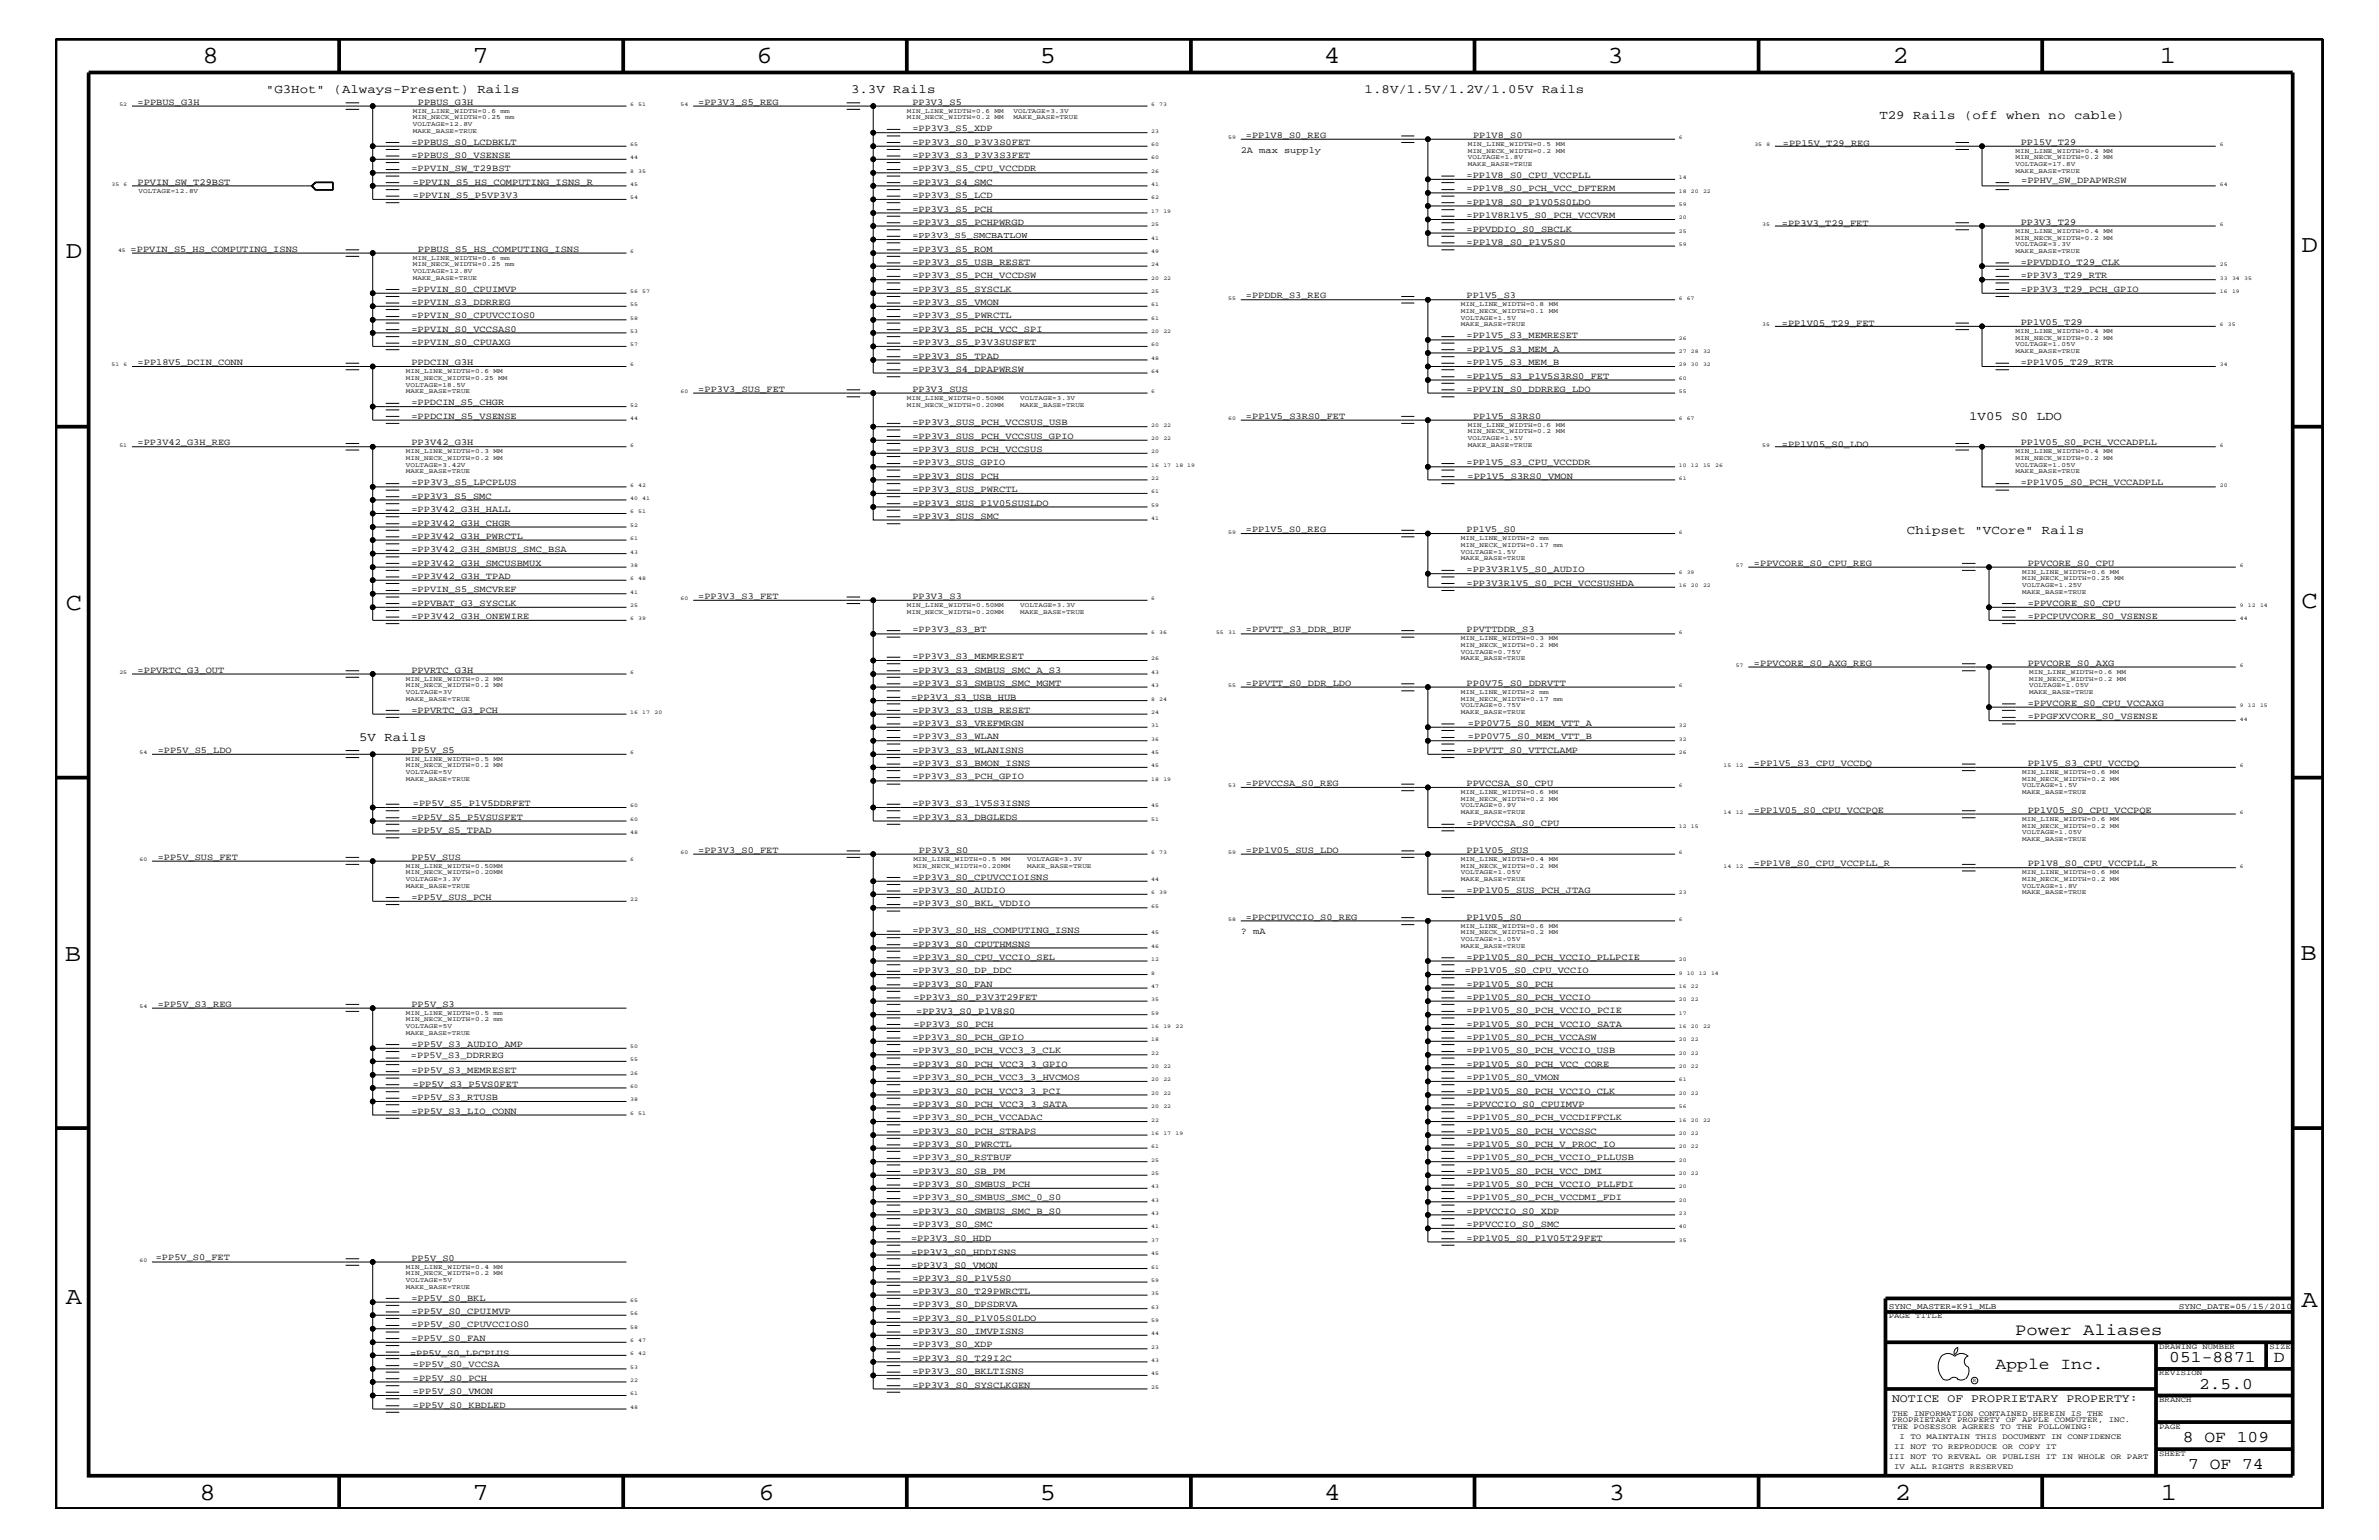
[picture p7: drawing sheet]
<svg xmlns="http://www.w3.org/2000/svg" width="432mm" height="279mm" viewBox="0 0 432 279" stroke-linecap="round" stroke-linejoin="round" font-family="sans-serif">
<defs><g id="words">
<g font-size="4.5">
<text x="36.7" y="11.5">8</text>
<text x="85.8" y="11.5">7</text>
<text x="137.3" y="11.5">6</text>
<text x="188.7" y="11.5">5</text>
<text x="240.3" y="11.5">4</text>
<text x="291.8" y="11.5">3</text>
<text x="343.5" y="11.5">2</text>
<text x="392" y="11.5">1</text>
<text x="11.9" y="46.8">D</text>
<text x="417.7" y="45.7">D</text>
<text x="11.9" y="110.6">C</text>
<text x="417.7" y="110.3">C</text>
<text x="11.8" y="174.3">B</text>
<text x="417.6" y="174.2">B</text>
<text x="11.9" y="236.7">A</text>
<text x="417.7" y="237.1">A</text>
<text x="36.2" y="272.1">8</text>
<text x="85.8" y="272.1">7</text>
<text x="137.7" y="272.1">6</text>
<text x="188.7" y="272.1">5</text>
<text x="240.4" y="272.1">4</text>
<text x="292" y="272.1">3</text>
<text x="343.9" y="272.1">2</text>
<text x="392.2" y="272.1">1</text>
</g>
<g font-size="3">
<text x="365.8" y="242.3">Power Aliases</text>
<text x="362.2" y="248.4">Apple Inc.</text>
<text x="393.7" y="247.1">051-8871</text>
<text x="399.2" y="252">2.5.0</text>
<text x="412.7" y="247.1">D</text>
<text x="396.2" y="261.6">8 OF 109</text>
<text x="397.2" y="266.6">7 OF 74</text>
</g>
<g font-size="2.3">
<text x="48.3" y="16.8">&quot;G3Hot&quot; (Always-Present) Rails</text>
<text x="154.5" y="16.8">3.3V Rails</text>
<text x="247.7" y="16.8">1.8V/1.5V/1.2V/1.05V Rails</text>
<text x="341.1" y="21.6">T29 Rails (off when no cable)</text>
<text x="357.4" y="76.2">1V05 S0 LDO</text>
<text x="346.1" y="96.8">Chipset &quot;VCore&quot; Rails</text>
<text x="65.2" y="134.4">5V Rails</text>
</g>
<text font-size="2.1" x="343.4" y="254.4">NOTICE OF PROPRIETARY PROPERTY:</text>
<g font-size="1.7">
<text x="25" y="19">=PPBUS_G3H</text>
<text x="75.9" y="19">PPBUS_G3H</text>
<text x="126.7" y="19">=PP3V3_S5_REG</text>
<text x="165.6" y="23.8">=PP3V3_S5_XDP</text>
<text x="165.6" y="19">PP3V3_S5</text>
<text x="74.7" y="28.6">=PPBUS_S0_VSENSE</text>
<text x="74.7" y="26.3">=PPBUS_S0_LCDBKLT</text>
<text x="165.6" y="28.6">=PP3V3_S3_P3V3S3FET</text>
<text x="165.6" y="26.3">=PP3V3_S0_P3V3S0FET</text>
<text x="225.2" y="27.7">2A max supply</text>
<text x="226.1" y="25">=PP1V8_S0_REG</text>
<text x="267.4" y="25">PP1V8_S0</text>
<text x="323.6" y="26.5">=PP15V_T29_REG</text>
<text x="366.8" y="26.3">PP15V_T29</text>
<text x="25" y="33.6">PPVIN_SW_T29BST</text>
<text x="74.7" y="31.1">=PPVIN_SW_T29BST</text>
<text x="74.9" y="35.9">=PPVIN_S5_P5VP3V3</text>
<text x="74.9" y="33.6">=PPVIN_S5_HS_COMPUTING_ISNS_R</text>
<text x="165.6" y="33.6">=PP3V3_S4_SMC</text>
<text x="165.6" y="35.9">=PP3V3_S5_LCD</text>
<text x="165.6" y="31.1">=PP3V3_S5_CPU_VCCDDR</text>
<text x="266.2" y="32.3">=PP1V8_S0_CPU_VCCPLL</text>
<text x="266.2" y="34.7">=PP1V8_S0_PCH_VCC_DFTERM</text>
<text x="366.9" y="33.1">=PPHV_SW_DPAPWRSW</text>
<text x="165.6" y="38.4">=PP3V3_S5_PCH</text>
<text x="165.6" y="40.8">=PP3V3_S5_PCHPWRGD</text>
<text x="266.2" y="39.6">=PP1V8R1V5_S0_PCH_VCCVRM</text>
<text x="266.2" y="37.2">=PP1V8_S0_P1V05S0LDO</text>
<text x="323.4" y="41">=PP3V3_T29_FET</text>
<text x="366.8" y="40.8">PP3V3_T29</text>
<text x="23.7" y="45.7">=PPVIN_S5_HS_COMPUTING_ISNS</text>
<text x="75.9" y="45.7">PPBUS_S5_HS_COMPUTING_ISNS</text>
<text x="165.6" y="45.7">=PP3V3_S5_ROM</text>
<text x="266.2" y="44.4">=PP1V8_S0_P1V5S0</text>
<text x="266.2" y="42">=PPVDDIO_S0_SBCLK</text>
<text x="74.7" y="52.9">=PPVIN_S0_CPUIMVP</text>
<text x="165.6" y="48">=PP3V3_S5_USB_RESET</text>
<text x="165.6" y="50.5">=PP3V3_S5_PCH_VCCDSW</text>
<text x="165.6" y="52.9">=PP3V3_S5_SYSCLK</text>
<text x="366.8" y="52.9">=PP3V3_T29_PCH_GPIO</text>
<text x="366.8" y="50.5">=PP3V3_T29_RTR</text>
<text x="366.8" y="48">=PPVDDIO_T29_CLK</text>
<text x="74.7" y="57.8">=PPVIN_S0_CPUVCCIOS0</text>
<text x="74.7" y="55.3">=PPVIN_S3_DDRREG</text>
<text x="165.6" y="55.3">=PP3V3_S5_VMON</text>
<text x="165.6" y="57.8">=PP3V3_S5_PWRCTL</text>
<text x="226.1" y="54.1">=PPDDR_S3_REG</text>
<text x="266.2" y="54.1">PP1V5_S3</text>
<text x="323.4" y="59.2">=PP1V05_T29_FET</text>
<text x="366.8" y="59">PP1V05_T29</text>
<text x="74.7" y="62.6">=PPVIN_S0_CPUAXG</text>
<text x="74.7" y="60.2">=PPVIN_S0_VCCSAS0</text>
<text x="165.6" y="62.6">=PP3V3_S5_P3V3SUSFET</text>
<text x="165.6" y="65.1">=PP3V3_S5_TPAD</text>
<text x="165.6" y="60.2">=PP3V3_S5_PCH_VCC_SPI</text>
<text x="266.2" y="63.9">=PP1V5_S3_MEM_A</text>
<text x="266.2" y="61.4">=PP1V5_S3_MEMRESET</text>
<text x="25" y="66.2">=PP18V5_DCIN_CONN</text>
<text x="74.7" y="66.2">PPDCIN_G3H</text>
<text x="126.7" y="71.1">=PP3V3_SUS_FET</text>
<text x="165.6" y="67.5">=PP3V3_S4_DPAPWRSW</text>
<text x="165.6" y="71.1">PP3V3_SUS</text>
<text x="266.2" y="71.1">=PPVIN_S0_DDRREG_LDO</text>
<text x="266.2" y="68.7">=PP1V5_S3_P1V5S3RS0_FET</text>
<text x="266.2" y="66.2">=PP1V5_S3_MEM_B</text>
<text x="366.8" y="66.2">=PP1V05_T29_RTR</text>
<text x="74.7" y="73.5">=PPDCIN_S5_CHGR</text>
<text x="74.7" y="76">=PPDCIN_S5_VSENSE</text>
<text x="165.6" y="77.2">=PP3V3_SUS_PCH_VCCSUS_USB</text>
<text x="226.1" y="76">=PP1V5_S3RS0_FET</text>
<text x="267.4" y="76">PP1V5_S3RS0</text>
<text x="25" y="80.8">=PP3V42_G3H_REG</text>
<text x="74.7" y="80.8">PP3V42_G3H</text>
<text x="165.6" y="79.6">=PP3V3_SUS_PCH_VCCSUS_GPIO</text>
<text x="165.6" y="82">=PP3V3_SUS_PCH_VCCSUS</text>
<text x="323.4" y="81.1">=PP1V05_S0_LDO</text>
<text x="366.8" y="80.8">PP1V05_S0_PCH_VCCADPLL</text>
<text x="74.7" y="88.1">=PP3V3_S5_LPCPLUS</text>
<text x="165.6" y="89.3">=PP3V3_SUS_PWRCTL</text>
<text x="165.6" y="84.4">=PP3V3_SUS_GPIO</text>
<text x="165.6" y="86.9">=PP3V3_SUS_PCH</text>
<text x="266.2" y="84.4">=PP1V5_S3_CPU_VCCDDR</text>
<text x="266.4" y="86.9">=PP1V5_S3RS0_VMON</text>
<text x="366.8" y="88.1">=PP1V05_S0_PCH_VCCADPLL</text>
<text x="74.7" y="90.5">=PP3V3_S5_SMC</text>
<text x="74.7" y="95.4">=PP3V42_G3H_CHGR</text>
<text x="74.7" y="92.9">=PP3V42_G3H_HALL</text>
<text x="165.6" y="91.7">=PP3V3_SUS_P1V05SUSLDO</text>
<text x="165.6" y="94.2">=PP3V3_SUS_SMC</text>
<text x="74.7" y="100.2">=PP3V42_G3H_SMBUS_SMC_BSA</text>
<text x="74.7" y="97.7">=PP3V42_G3H_PWRCTL</text>
<text x="226.1" y="96.5">=PP1V5_S0_REG</text>
<text x="266.2" y="96.5">PP1V5_S0</text>
<text x="74.7" y="107.5">=PPVIN_S5_SMCVREF</text>
<text x="74.7" y="105">=PP3V42_G3H_TPAD</text>
<text x="74.7" y="102.6">=PP3V42_G3H_SMCUSBMUX</text>
<text x="266.2" y="106.3">=PP3V3R1V5_S0_PCH_VCCSUSHDA</text>
<text x="266.2" y="103.8">=PP3V3R1V5_S0_AUDIO</text>
<text x="318.3" y="102.6">=PPVCORE_S0_CPU_REG</text>
<text x="368" y="102.6">PPVCORE_S0_CPU</text>
<text x="74.7" y="112.3">=PP3V42_G3H_ONEWIRE</text>
<text x="74.7" y="109.9">=PPVBAT_G3_SYSCLK</text>
<text x="126.7" y="108.7">=PP3V3_S3_FET</text>
<text x="165.6" y="108.7">PP3V3_S3</text>
<text x="368" y="109.9">=PPVCORE_S0_CPU</text>
<text x="368" y="112.3">=PPCPUVCORE_S0_VSENSE</text>
<text x="165.6" y="114.8">=PP3V3_S3_BT</text>
<text x="165.6" y="119.6">=PP3V3_S3_MEMRESET</text>
<text x="226.1" y="114.8">=PPVTT_S3_DDR_BUF</text>
<text x="266.2" y="114.8">PPVTTDDR_S3</text>
<text x="25" y="122">=PPVRTC_G3_OUT</text>
<text x="74.7" y="122">PPVRTC_G3H</text>
<text x="165.6" y="124.4">=PP3V3_S3_SMBUS_SMC_MGMT</text>
<text x="165.6" y="122">=PP3V3_S3_SMBUS_SMC_A_S3</text>
<text x="226.1" y="124.4">=PPVTT_S0_DDR_LDO</text>
<text x="266.2" y="124.4">PP0V75_S0_DDRVTT</text>
<text x="318.3" y="120.8">=PPVCORE_S0_AXG_REG</text>
<text x="368" y="120.8">PPVCORE_S0_AXG</text>
<text x="74.7" y="129.3">=PPVRTC_G3_PCH</text>
<text x="165.4" y="127">=PP3V3_S3_USB_HUB</text>
<text x="165.6" y="131.7">=PP3V3_S3_VREFMRGN</text>
<text x="165.6" y="129.3">=PP3V3_S3_USB_RESET</text>
<text x="266.4" y="131.7">=PP0V75_S0_MEM_VTT_A</text>
<text x="368" y="130.5">=PPGFXVCORE_S0_VSENSE</text>
<text x="368" y="128">=PPVCORE_S0_CPU_VCCAXG</text>
<text x="28.6" y="136.6">=PP5V_S5_LDO</text>
<text x="74.7" y="136.6">PP5V_S5</text>
<text x="165.6" y="136.6">=PP3V3_S3_WLANISNS</text>
<text x="165.6" y="134.1">=PP3V3_S3_WLAN</text>
<text x="266.2" y="136.6">=PPVTT_S0_VTTCLAMP</text>
<text x="266.4" y="134.1">=PP0V75_S0_MEM_VTT_B</text>
<text x="165.6" y="141.4">=PP3V3_S3_PCH_GPIO</text>
<text x="165.6" y="139">=PP3V3_S3_BMON_ISNS</text>
<text x="226.1" y="142.6">=PPVCCSA_S0_REG</text>
<text x="266.2" y="142.6">PPVCCSA_S0_CPU</text>
<text x="318.3" y="139">=PP1V5_S3_CPU_VCCDQ</text>
<text x="368" y="139">PP1V5_S3_CPU_VCCDQ</text>
<text x="74.7" y="148.7">=PP5V_S5_P5VSUSFET</text>
<text x="74.9" y="146.2">=PP5V_S5_P1V5DDRFET</text>
<text x="165.6" y="146.2">=PP3V3_S3_1V5S3ISNS</text>
<text x="165.6" y="148.7">=PP3V3_S3_DBGLEDS</text>
<text x="266.2" y="149.9">=PPVCCSA_S0_CPU</text>
<text x="318.3" y="147.5">=PP1V05_S0_CPU_VCCPQE</text>
<text x="368" y="147.5">PP1V05_S0_CPU_VCCPQE</text>
<text x="28.6" y="156">=PP5V_SUS_FET</text>
<text x="74.7" y="151.1">=PP5V_S5_TPAD</text>
<text x="74.7" y="156">PP5V_SUS</text>
<text x="126.7" y="154.7">=PP3V3_S0_FET</text>
<text x="166.8" y="154.7">PP3V3_S0</text>
<text x="226.1" y="154.7">=PP1V05_SUS_LDO</text>
<text x="266.2" y="154.7">PP1V05_SUS</text>
<text x="165.6" y="159.6">=PP3V3_S0_CPUVCCIOISNS</text>
<text x="165.6" y="162">=PP3V3_S0_AUDIO</text>
<text x="266.2" y="162">=PP1V05_SUS_PCH_JTAG</text>
<text x="318.3" y="157.2">=PP1V8_S0_CPU_VCCPLL_R</text>
<text x="368" y="157.2">PP1V8_S0_CPU_VCCPLL_R</text>
<text x="74.7" y="163.3">=PP5V_SUS_PCH</text>
<text x="165.6" y="164.5">=PP3V3_S0_BKL_VDDIO</text>
<text x="226.1" y="166.9">=PPCPUVCCIO_S0_REG</text>
<text x="266.2" y="166.9">PP1V05_S0</text>
<text x="165.6" y="171.7">=PP3V3_S0_CPUTHMSNS</text>
<text x="165.6" y="169.3">=PP3V3_S0_HS_COMPUTING_ISNS</text>
<text x="225.2" y="169.5">? mA</text>
<text x="165.6" y="176.6">=PP3V3_S0_DP_DDC</text>
<text x="165.6" y="179">=PP3V3_S0_FAN</text>
<text x="165.6" y="174.2">=PP3V3_S0_CPU_VCCIO_SEL</text>
<text x="265.9" y="176.6">=PP1V05_S0_CPU_VCCIO</text>
<text x="266.2" y="174.2">=PP1V05_S0_PCH_VCCIO_PLLPCIE</text>
<text x="266.2" y="179">=PP1V05_S0_PCH</text>
<text x="28.6" y="182.7">=PP5V_S3_REG</text>
<text x="74.7" y="182.7">PP5V_S3</text>
<text x="165.8" y="181.4">=PP3V3_S0_P3V3T29FET</text>
<text x="166.3" y="183.9">=PP3V3_S0_P1V8S0</text>
<text x="266.2" y="183.8">=PP1V05_S0_PCH_VCCIO_PCIE</text>
<text x="266.2" y="181.4">=PP1V05_S0_PCH_VCCIO</text>
<text x="74.6" y="192">=PP5V_S3_DDRREG</text>
<text x="74.7" y="189.9">=PP5V_S3_AUDIO_AMP</text>
<text x="165.6" y="188.7">=PP3V3_S0_PCH_GPIO</text>
<text x="165.6" y="191.1">=PP3V3_S0_PCH_VCC3_3_CLK</text>
<text x="165.8" y="186.3">=PP3V3_S0_PCH</text>
<text x="266.2" y="191.1">=PP1V05_S0_PCH_VCCIO_USB</text>
<text x="266.2" y="186.3">=PP1V05_S0_PCH_VCCIO_SATA</text>
<text x="266.2" y="188.7">=PP1V05_S0_PCH_VCCASW</text>
<text x="74.7" y="194.8">=PP5V_S3_MEMRESET</text>
<text x="74.9" y="197.2">=PP5V_S3_P5VS0FET</text>
<text x="165.6" y="195.9">=PP3V3_S0_PCH_VCC3_3_HVCMOS</text>
<text x="165.6" y="193.6">=PP3V3_S0_PCH_VCC3_3_GPIO</text>
<text x="266.2" y="193.6">=PP1V05_S0_PCH_VCC_CORE</text>
<text x="266.2" y="195.9">=PP1V05_S0_VMON</text>
<text x="74.7" y="199.6">=PP5V_S3_RTUSB</text>
<text x="74.7" y="202">=PP5V_S3_LIO_CONN</text>
<text x="165.6" y="200.9">=PP3V3_S0_PCH_VCC3_3_SATA</text>
<text x="165.6" y="198.4">=PP3V3_S0_PCH_VCC3_3_PCI</text>
<text x="165.6" y="203.2">=PP3V3_S0_PCH_VCCADAC</text>
<text x="266.2" y="203.2">=PP1V05_S0_PCH_VCCDIFFCLK</text>
<text x="266.2" y="200.9">=PPVCCIO_S0_CPUIMVP</text>
<text x="266.2" y="198.4">=PP1V05_S0_PCH_VCCIO_CLK</text>
<text x="165.6" y="205.7">=PP3V3_S0_PCH_STRAPS</text>
<text x="165.6" y="208.1">=PP3V3_S0_PWRCTL</text>
<text x="266.2" y="205.7">=PP1V05_S0_PCH_VCCSSC</text>
<text x="266.2" y="208.1">=PP1V05_S0_PCH_V_PROC_IO</text>
<text x="165.6" y="215.3">=PP3V3_S0_SMBUS_PCH</text>
<text x="165.6" y="213">=PP3V3_S0_SB_PM</text>
<text x="165.6" y="210.5">=PP3V3_S0_RSTBUF</text>
<text x="266.2" y="213">=PP1V05_S0_PCH_VCC_DMI</text>
<text x="266.2" y="215.3">=PP1V05_S0_PCH_VCCIO_PLLFDI</text>
<text x="266.2" y="210.5">=PP1V05_S0_PCH_VCCIO_PLLUSB</text>
<text x="165.6" y="220.2">=PP3V3_S0_SMBUS_SMC_B_S0</text>
<text x="165.6" y="217.8">=PP3V3_S0_SMBUS_SMC_0_S0</text>
<text x="266.2" y="220.2">=PPVCCIO_S0_XDP</text>
<text x="266.2" y="217.8">=PP1V05_S0_PCH_VCCDMI_FDI</text>
<text x="165.4" y="227.7">=PP3V3_S0_HDDISNS</text>
<text x="165.4" y="225.2">=PP3V3_S0_HDD</text>
<text x="165.6" y="222.6">=PP3V3_S0_SMC</text>
<text x="266.2" y="225.1">=PP1V05_S0_P1V05T29FET</text>
<text x="266.2" y="222.6">=PPVCCIO_S0_SMC</text>
<text x="28.3" y="228.5">=PP5V_S0_FET</text>
<text x="74.7" y="228.7">PP5V_S0</text>
<text x="165.4" y="230.1">=PP3V3_S0_VMON</text>
<text x="165.6" y="232.4">=PP3V3_S0_P1V5S0</text>
<text x="74.7" y="236">=PP5V_S0_BKL</text>
<text x="74.7" y="238.4">=PP5V_S0_CPUIMVP</text>
<text x="165.6" y="239.6">=PP3V3_S0_P1V05S0LDO</text>
<text x="165.6" y="234.7">=PP3V3_S0_T29PWRCTL</text>
<text x="165.6" y="237.2">=PP3V3_S0_DPSDRVA</text>
<text x="74.4" y="246">=PP5V_S0_LPCPLUS</text>
<text x="74.7" y="243.3">=PP5V_S0_FAN</text>
<text x="74.7" y="240.8">=PP5V_S0_CPUVCCIOS0</text>
<text x="165.6" y="244.5">=PP3V3_S0_XDP</text>
<text x="165.6" y="242">=PP3V3_S0_IMVPISNS</text>
<text x="74.9" y="248.1">=PP5V_S0_VCCSA</text>
<text x="74.9" y="250.6">=PP5V_S0_PCH</text>
<text x="165.6" y="249.3">=PP3V3_S0_BKLTISNS</text>
<text x="165.6" y="251.7">=PP3V3_S0_SYSCLKGEN</text>
<text x="165.6" y="246.9">=PP3V3_S0_T29I2C</text>
<text x="74.9" y="252.9">=PP5V_S0_VMON</text>
<text x="74.9" y="255.4">=PP5V_S0_KBDLED</text>
</g>
<text font-size="1.6" x="165.6" y="43.2">=PP3V3_S5_SMCBATLOW</text>
<g font-size="1.5">
<text x="342.8" y="237.4">SYNC_MASTER=K91_MLB</text>
<text x="395.5" y="237.4">SYNC_DATE=05/15/2010</text>
</g>
<g font-size="1.4">
<text x="342.8" y="239.2">PAGE TITLE</text>
<text x="391.9" y="244.7">DRAWING NUMBER</text>
<text x="411.9" y="244.7">SIZE</text>
<text x="391.9" y="249.5">REVISION</text>
<text x="343.4" y="256.8">THE INFORMATION CONTAINED HEREIN IS THE</text>
<text x="391.9" y="254.4">BRANCH</text>
<text x="343.4" y="259.3">THE POSESSOR AGREES TO THE FOLLOWING:</text>
<text x="343.4" y="258">PROPRIETARY PROPERTY OF APPLE COMPUTER, INC.</text>
<text x="343.8" y="262.9">II NOT TO REPRODUCE OR COPY IT</text>
<text x="344.8" y="261.1">I TO MAINTAIN THIS DOCUMENT IN CONFIDENCE</text>
<text x="391.9" y="259.3">PAGE</text>
<text x="342.8" y="264.7">III NOT TO REVEAL OR PUBLISH IT IN WHOLE OR PART</text>
<text x="343.8" y="266.6">IV ALL RIGHTS RESERVED</text>
<text x="391.9" y="264.1">SHEET</text>
</g>
<g font-size="1.2">
<text x="74.9" y="22.9">VOLTAGE=12.8V</text>
<text x="74.9" y="21.6">MIN_NECK_WIDTH=0.25</text>
<text x="74.9" y="20.4">MIN_LINE_WIDTH=0.6</text>
<text x="90.9" y="20.4">mm</text>
<text x="91.7" y="21.6">mm</text>
<text x="164.6" y="21.6">MIN_NECK_WIDTH=0.2</text>
<text x="164.6" y="20.4">MIN_LINE_WIDTH=0.6</text>
<text x="180.5" y="21.6">MM</text>
<text x="180.5" y="20.4">MM</text>
<text x="184" y="20.4">VOLTAGE=3.3V</text>
<text x="184" y="21.6">MAKE_BASE=TRUE</text>
<text x="74.9" y="24.1">MAKE_BASE=TRUE</text>
<text x="266.4" y="27.7">MIN_NECK_WIDTH=0.2</text>
<text x="266.4" y="28.9">VOLTAGE=1.8V</text>
<text x="266.4" y="26.5">MIN_LINE_WIDTH=0.5</text>
<text x="282.4" y="27.7">MM</text>
<text x="282.4" y="26.5">MM</text>
<text x="365.8" y="28.9">MIN_NECK_WIDTH=0.2</text>
<text x="365.8" y="27.7">MIN_LINE_WIDTH=0.4</text>
<text x="381.8" y="28.9">MM</text>
<text x="381.8" y="27.7">MM</text>
<text x="25.1" y="35">VOLTAGE=12.8V</text>
<text x="266.4" y="30.2">MAKE_BASE=TRUE</text>
<text x="365.8" y="30.2">VOLTAGE=17.8V</text>
<text x="365.8" y="31.4">MAKE_BASE=TRUE</text>
<text x="74.9" y="47.1">MIN_LINE_WIDTH=0.6</text>
<text x="90.9" y="47.1">mm</text>
<text x="365.8" y="44.6">VOLTAGE=3.3V</text>
<text x="365.8" y="43.5">MIN_NECK_WIDTH=0.2</text>
<text x="365.8" y="45.9">MAKE_BASE=TRUE</text>
<text x="365.8" y="42.3">MIN_LINE_WIDTH=0.4</text>
<text x="381.8" y="43.5">MM</text>
<text x="381.8" y="42.3">MM</text>
<text x="74.9" y="50.7">MAKE_BASE=TRUE</text>
<text x="74.9" y="48.3">MIN_NECK_WIDTH=0.25</text>
<text x="74.9" y="49.6">VOLTAGE=12.8V</text>
<text x="91.7" y="48.3">mm</text>
<text x="265.2" y="59.2">MAKE_BASE=TRUE</text>
<text x="265.2" y="58">VOLTAGE=1.5V</text>
<text x="265.2" y="55.6">MIN_LINE_WIDTH=0.8</text>
<text x="265.2" y="56.8">MIN_NECK_WIDTH=0.1</text>
<text x="281.1" y="55.6">MM</text>
<text x="281.1" y="56.8">MM</text>
<text x="365.8" y="61.7">MIN_NECK_WIDTH=0.2</text>
<text x="365.8" y="62.9">VOLTAGE=1.05V</text>
<text x="365.8" y="60.4">MIN_LINE_WIDTH=0.4</text>
<text x="365.8" y="64">MAKE_BASE=TRUE</text>
<text x="381.8" y="61.7">MM</text>
<text x="381.8" y="60.4">MM</text>
<text x="73.7" y="67.7">MIN_LINE_WIDTH=0.6</text>
<text x="73.7" y="71.3">MAKE_BASE=TRUE</text>
<text x="73.7" y="68.9">MIN_NECK_WIDTH=0.25</text>
<text x="73.7" y="70.1">VOLTAGE=18.5V</text>
<text x="89.6" y="67.7">MM</text>
<text x="90.4" y="68.9">MM</text>
<text x="164.6" y="73.8">MIN_NECK_WIDTH=0.20MM</text>
<text x="164.6" y="72.6">MIN_LINE_WIDTH=0.50MM</text>
<text x="185.2" y="73.8">MAKE_BASE=TRUE</text>
<text x="185.2" y="72.6">VOLTAGE=3.3V</text>
<text x="266.4" y="77.4">MIN_LINE_WIDTH=0.6</text>
<text x="282.4" y="77.4">MM</text>
<text x="73.7" y="83.5">MIN_NECK_WIDTH=0.2</text>
<text x="73.7" y="82.2">MIN_LINE_WIDTH=0.3</text>
<text x="89.6" y="83.5">MM</text>
<text x="89.6" y="82.2">MM</text>
<text x="266.4" y="78.6">MIN_NECK_WIDTH=0.2</text>
<text x="266.4" y="79.9">VOLTAGE=1.5V</text>
<text x="266.4" y="81.1">MAKE_BASE=TRUE</text>
<text x="282.4" y="78.6">MM</text>
<text x="365.8" y="83.5">MIN_NECK_WIDTH=0.2</text>
<text x="365.8" y="82.2">MIN_LINE_WIDTH=0.4</text>
<text x="381.8" y="83.5">MM</text>
<text x="381.8" y="82.2">MM</text>
<text x="73.7" y="85.9">MAKE_BASE=TRUE</text>
<text x="73.7" y="84.7">VOLTAGE=3.42V</text>
<text x="365.8" y="85.9">MAKE_BASE=TRUE</text>
<text x="365.8" y="84.7">VOLTAGE=1.05V</text>
<text x="265.2" y="101.6">MAKE_BASE=TRUE</text>
<text x="265.2" y="100.4">VOLTAGE=1.5V</text>
<text x="265.2" y="99.3">MIN_NECK_WIDTH=0.17</text>
<text x="265.2" y="98">MIN_LINE_WIDTH=2</text>
<text x="279.4" y="98">mm</text>
<text x="282" y="99.3">mm</text>
<text x="367" y="105.3">MIN_NECK_WIDTH=0.25</text>
<text x="367" y="104.1">MIN_LINE_WIDTH=0.6</text>
<text x="367" y="106.5">VOLTAGE=1.25V</text>
<text x="367" y="107.7">MAKE_BASE=TRUE</text>
<text x="383" y="104.1">MM</text>
<text x="383.8" y="105.3">MM</text>
<text x="164.6" y="110.2">MIN_LINE_WIDTH=0.50MM</text>
<text x="164.6" y="111.4">MIN_NECK_WIDTH=0.20MM</text>
<text x="185.2" y="110.2">VOLTAGE=3.3V</text>
<text x="185.2" y="111.4">MAKE_BASE=TRUE</text>
<text x="265.2" y="119.8">MAKE_BASE=TRUE</text>
<text x="265.2" y="118.6">VOLTAGE=0.75V</text>
<text x="265.2" y="116.2">MIN_LINE_WIDTH=0.3</text>
<text x="265.2" y="117.4">MIN_NECK_WIDTH=0.2</text>
<text x="281.1" y="116.2">MM</text>
<text x="281.1" y="117.4">MM</text>
<text x="73.7" y="125.9">VOLTAGE=3V</text>
<text x="73.7" y="123.5">MIN_LINE_WIDTH=0.2</text>
<text x="73.7" y="124.7">MIN_NECK_WIDTH=0.2</text>
<text x="89.6" y="123.5">MM</text>
<text x="89.6" y="124.7">MM</text>
<text x="265.2" y="125.9">MIN_LINE_WIDTH=2</text>
<text x="279.4" y="125.9">mm</text>
<text x="368.3" y="125.9">MAKE_BASE=TRUE</text>
<text x="368.3" y="123.5">MIN_NECK_WIDTH=0.2</text>
<text x="368.3" y="122.3">MIN_LINE_WIDTH=0.6</text>
<text x="368.3" y="124.7">VOLTAGE=1.05V</text>
<text x="384.2" y="123.5">MM</text>
<text x="384.2" y="122.3">MM</text>
<text x="73.7" y="127.1">MAKE_BASE=TRUE</text>
<text x="265.2" y="129.6">MAKE_BASE=TRUE</text>
<text x="265.2" y="127.1">MIN_NECK_WIDTH=0.17</text>
<text x="265.2" y="128.3">VOLTAGE=0.75V</text>
<text x="282" y="127.1">mm</text>
<text x="73.7" y="139.2">MIN_NECK_WIDTH=0.2</text>
<text x="73.7" y="138">MIN_LINE_WIDTH=0.5</text>
<text x="73.7" y="141.7">MAKE_BASE=TRUE</text>
<text x="73.7" y="140.4">VOLTAGE=5V</text>
<text x="89.6" y="139.2">MM</text>
<text x="89.6" y="138">MM</text>
<text x="367" y="142.9">VOLTAGE=1.5V</text>
<text x="367" y="141.7">MIN_NECK_WIDTH=0.2</text>
<text x="367" y="140.4">MIN_LINE_WIDTH=0.6</text>
<text x="383" y="141.7">MM</text>
<text x="383" y="140.4">MM</text>
<text x="265.2" y="144">MIN_LINE_WIDTH=0.6</text>
<text x="265.2" y="145.3">MIN_NECK_WIDTH=0.2</text>
<text x="265.2" y="147.7">MAKE_BASE=TRUE</text>
<text x="265.2" y="146.5">VOLTAGE=0.9V</text>
<text x="281.1" y="144">MM</text>
<text x="281.1" y="145.3">MM</text>
<text x="367" y="144">MAKE_BASE=TRUE</text>
<text x="367" y="149">MIN_LINE_WIDTH=0.6</text>
<text x="383" y="149">MM</text>
<text x="367" y="152.6">MAKE_BASE=TRUE</text>
<text x="367" y="150.1">MIN_NECK_WIDTH=0.2</text>
<text x="367" y="151.3">VOLTAGE=1.05V</text>
<text x="383" y="150.1">MM</text>
<text x="73.7" y="159.9">VOLTAGE=3.3V</text>
<text x="73.7" y="161.1">MAKE_BASE=TRUE</text>
<text x="73.7" y="158.6">MIN_NECK_WIDTH=0.20MM</text>
<text x="73.7" y="157.4">MIN_LINE_WIDTH=0.50MM</text>
<text x="165.8" y="157.4">MIN_NECK_WIDTH=0.20MM</text>
<text x="165.8" y="156.2">MIN_LINE_WIDTH=0.5</text>
<text x="181.7" y="156.2">MM</text>
<text x="186.4" y="157.4">MAKE_BASE=TRUE</text>
<text x="186.4" y="156.2">VOLTAGE=3.3V</text>
<text x="265.2" y="158.6">VOLTAGE=1.05V</text>
<text x="265.2" y="159.9">MAKE_BASE=TRUE</text>
<text x="265.2" y="157.4">MIN_NECK_WIDTH=0.2</text>
<text x="265.2" y="156.2">MIN_LINE_WIDTH=0.4</text>
<text x="281.1" y="157.4">MM</text>
<text x="281.1" y="156.2">MM</text>
<text x="367" y="159.9">MIN_NECK_WIDTH=0.2</text>
<text x="367" y="161.1">VOLTAGE=1.8V</text>
<text x="367" y="158.6">MIN_LINE_WIDTH=0.6</text>
<text x="383" y="159.9">MM</text>
<text x="383" y="158.6">MM</text>
<text x="367" y="162.2">MAKE_BASE=TRUE</text>
<text x="265.2" y="170.7">VOLTAGE=1.05V</text>
<text x="265.2" y="172">MAKE_BASE=TRUE</text>
<text x="265.2" y="169.5">MIN_NECK_WIDTH=0.2</text>
<text x="265.2" y="168.3">MIN_LINE_WIDTH=0.6</text>
<text x="281.1" y="169.5">MM</text>
<text x="281.1" y="168.3">MM</text>
<text x="73.7" y="184.1">MIN_LINE_WIDTH=0.5</text>
<text x="73.7" y="185.3">MIN_NECK_WIDTH=0.2</text>
<text x="89.6" y="184.1">mm</text>
<text x="89.6" y="185.3">mm</text>
<text x="73.7" y="187.7">MAKE_BASE=TRUE</text>
<text x="73.7" y="186.5">VOLTAGE=5V</text>
<text x="73.7" y="231.3">MIN_NECK_WIDTH=0.2</text>
<text x="73.7" y="233.8">MAKE_BASE=TRUE</text>
<text x="73.7" y="230.2">MIN_LINE_WIDTH=0.4</text>
<text x="73.7" y="232.6">VOLTAGE=5V</text>
<text x="89.6" y="231.3">MM</text>
<text x="89.6" y="230.2">MM</text>
</g>
<g font-size="1">
<text x="21.7" y="19.2">52</text>
<text x="114.4" y="19.2">6</text>
<text x="115.8" y="19.2">51</text>
<text x="123.5" y="19.2">54</text>
<text x="209" y="19.2">6</text>
<text x="210.4" y="19.2">73</text>
<text x="114.4" y="28.9">44</text>
<text x="114.4" y="26.5">65</text>
<text x="209" y="28.9">60</text>
<text x="209" y="26.5">60</text>
<text x="209" y="24.1">23</text>
<text x="222.9" y="25.3">59</text>
<text x="304.7" y="25.3">6</text>
<text x="318.4" y="26.5">35</text>
<text x="320.6" y="26.5">8</text>
<text x="402.9" y="26.5">6</text>
<text x="20.2" y="33.7">35</text>
<text x="22.4" y="33.7">6</text>
<text x="114.4" y="31.4">8</text>
<text x="114.4" y="33.7">45</text>
<text x="115.8" y="31.4">35</text>
<text x="209" y="33.7">41</text>
<text x="209" y="31.4">26</text>
<text x="304.7" y="35">18</text>
<text x="304.7" y="32.5">14</text>
<text x="306.9" y="35">20</text>
<text x="309.1" y="35">22</text>
<text x="402.9" y="33.7">64</text>
<text x="114.4" y="36.2">54</text>
<text x="209" y="38.6">17</text>
<text x="209" y="41">25</text>
<text x="209" y="36.2">62</text>
<text x="211.2" y="38.6">19</text>
<text x="304.7" y="39.8">20</text>
<text x="304.7" y="37.4">59</text>
<text x="319.9" y="41">35</text>
<text x="402.9" y="41">6</text>
<text x="21.4" y="45.7">45</text>
<text x="114.4" y="45.9">6</text>
<text x="209" y="43.5">41</text>
<text x="209" y="45.9">49</text>
<text x="304.7" y="44.6">59</text>
<text x="304.7" y="42.3">25</text>
<text x="114.4" y="53.2">56</text>
<text x="116.6" y="53.2">57</text>
<text x="209" y="48.3">24</text>
<text x="209" y="50.7">20</text>
<text x="209" y="53.2">25</text>
<text x="211.2" y="50.7">22</text>
<text x="402.9" y="48.3">25</text>
<text x="402.9" y="53.2">16</text>
<text x="402.9" y="50.7">33</text>
<text x="405.1" y="53.2">19</text>
<text x="405.1" y="50.7">34</text>
<text x="407.3" y="50.7">35</text>
<text x="114.4" y="58">58</text>
<text x="114.4" y="55.6">55</text>
<text x="209" y="55.6">61</text>
<text x="209" y="58">61</text>
<text x="222.9" y="54.4">55</text>
<text x="304.7" y="54.4">6</text>
<text x="306.2" y="54.4">67</text>
<text x="319.9" y="59.2">35</text>
<text x="402.9" y="59.2">6</text>
<text x="404.4" y="59.2">35</text>
<text x="114.4" y="62.9">57</text>
<text x="114.4" y="60.4">53</text>
<text x="209" y="62.9">60</text>
<text x="209" y="65.3">48</text>
<text x="209" y="60.4">20</text>
<text x="211.2" y="60.4">22</text>
<text x="304.7" y="64">27</text>
<text x="304.7" y="61.7">26</text>
<text x="306.9" y="64">28</text>
<text x="309.1" y="64">32</text>
<text x="20.2" y="66.5">51</text>
<text x="22.4" y="66.5">6</text>
<text x="114.4" y="66.5">6</text>
<text x="123.5" y="71.3">60</text>
<text x="209" y="71.3">6</text>
<text x="209" y="67.7">64</text>
<text x="304.7" y="66.5">29</text>
<text x="304.7" y="71.3">55</text>
<text x="304.7" y="68.9">60</text>
<text x="306.9" y="66.5">30</text>
<text x="309.1" y="66.5">32</text>
<text x="402.9" y="66.5">34</text>
<text x="114.4" y="76.2">44</text>
<text x="114.4" y="73.8">52</text>
<text x="209" y="77.4">20</text>
<text x="211.2" y="77.4">22</text>
<text x="222.9" y="76.2">60</text>
<text x="304.7" y="76.2">6</text>
<text x="306.2" y="76.2">67</text>
<text x="21.7" y="81.1">51</text>
<text x="114.4" y="81.1">6</text>
<text x="209" y="79.9">20</text>
<text x="209" y="82.2">20</text>
<text x="211.2" y="79.9">22</text>
<text x="319.9" y="81.1">59</text>
<text x="402.9" y="81.1">6</text>
<text x="114.4" y="88.3">6</text>
<text x="115.8" y="88.3">42</text>
<text x="209" y="87.1">22</text>
<text x="209" y="89.5">61</text>
<text x="209" y="84.7">16</text>
<text x="211.2" y="84.7">17</text>
<text x="213.4" y="84.7">18 19</text>
<text x="304.7" y="84.7">10</text>
<text x="304.7" y="87.1">61</text>
<text x="306.9" y="84.7">12</text>
<text x="309.1" y="84.7">15</text>
<text x="311.3" y="84.7">26</text>
<text x="402.9" y="88.3">20</text>
<text x="114.4" y="95.6">52</text>
<text x="114.4" y="93.2">6</text>
<text x="114.4" y="90.7">40</text>
<text x="115.8" y="93.2">51</text>
<text x="116.6" y="90.7">41</text>
<text x="209" y="94.3">41</text>
<text x="209" y="92">59</text>
<text x="114.4" y="100.4">43</text>
<text x="114.4" y="98">61</text>
<text x="222.9" y="96.8">59</text>
<text x="304.7" y="96.8">6</text>
<text x="114.4" y="107.7">41</text>
<text x="114.4" y="105.3">6</text>
<text x="114.4" y="102.9">38</text>
<text x="115.8" y="105.3">48</text>
<text x="304.7" y="106.5">16</text>
<text x="304.7" y="104.1">6</text>
<text x="306.2" y="104.1">39</text>
<text x="306.9" y="106.5">20</text>
<text x="309.1" y="106.5">22</text>
<text x="315" y="102.9">57</text>
<text x="406.6" y="102.9">6</text>
<text x="114.4" y="110.2">25</text>
<text x="114.4" y="112.6">6</text>
<text x="115.8" y="112.6">39</text>
<text x="123.5" y="108.9">60</text>
<text x="209" y="108.9">6</text>
<text x="406.6" y="110.2">9</text>
<text x="406.6" y="112.6">44</text>
<text x="408" y="110.2">12</text>
<text x="410.2" y="110.2">14</text>
<text x="209" y="115">6</text>
<text x="209" y="119.8">26</text>
<text x="210.4" y="115">36</text>
<text x="220.7" y="115">55</text>
<text x="222.9" y="115">31</text>
<text x="304.7" y="115">6</text>
<text x="21.7" y="122.3">25</text>
<text x="114.4" y="122.3">6</text>
<text x="209" y="124.7">43</text>
<text x="209" y="122.3">43</text>
<text x="222.9" y="124.7">55</text>
<text x="304.7" y="124.7">6</text>
<text x="315" y="121">57</text>
<text x="406.6" y="121">6</text>
<text x="114.4" y="129.6">16</text>
<text x="116.6" y="129.6">17</text>
<text x="118.8" y="129.6">20</text>
<text x="209" y="127.1">8</text>
<text x="209" y="129.6">24</text>
<text x="209" y="131.9">31</text>
<text x="210.4" y="127.1">24</text>
<text x="304.7" y="131.9">32</text>
<text x="406.6" y="130.8">44</text>
<text x="406.6" y="128.3">9</text>
<text x="408" y="128.3">12</text>
<text x="410.2" y="128.3">15</text>
<text x="25.3" y="136.8">54</text>
<text x="114.4" y="136.8">6</text>
<text x="209" y="136.8">45</text>
<text x="209" y="134.4">36</text>
<text x="304.7" y="134.4">32</text>
<text x="304.7" y="136.8">26</text>
<text x="209" y="139.2">45</text>
<text x="209" y="141.7">18</text>
<text x="211.2" y="141.7">19</text>
<text x="222.9" y="142.9">53</text>
<text x="304.7" y="142.9">6</text>
<text x="312.8" y="139.2">15</text>
<text x="315" y="139.2">12</text>
<text x="406.6" y="139.2">6</text>
<text x="114.4" y="146.5">60</text>
<text x="114.4" y="149">60</text>
<text x="209" y="146.5">45</text>
<text x="209" y="149">51</text>
<text x="312.8" y="147.7">14</text>
<text x="315" y="147.7">12</text>
<text x="406.6" y="147.7">6</text>
<text x="114.4" y="151.3">48</text>
<text x="123.5" y="155">60</text>
<text x="209" y="155">6</text>
<text x="210.4" y="155">73</text>
<text x="222.9" y="155">59</text>
<text x="304.7" y="150.1">12</text>
<text x="304.7" y="155">6</text>
<text x="306.9" y="150.1">15</text>
<text x="25.3" y="156.2">60</text>
<text x="114.4" y="156.2">6</text>
<text x="209" y="159.9">44</text>
<text x="312.8" y="157.4">14</text>
<text x="315" y="157.4">12</text>
<text x="406.6" y="157.4">6</text>
<text x="114.4" y="163.5">22</text>
<text x="209" y="162.2">6</text>
<text x="209" y="164.7">65</text>
<text x="210.4" y="162.2">39</text>
<text x="222.9" y="167.1">58</text>
<text x="304.7" y="162.2">23</text>
<text x="304.7" y="167.1">6</text>
<text x="209" y="172">46</text>
<text x="209" y="169.5">45</text>
<text x="209" y="176.8">8</text>
<text x="209" y="179.3">47</text>
<text x="209" y="174.4">12</text>
<text x="304.7" y="174.4">20</text>
<text x="304.7" y="176.8">9</text>
<text x="304.7" y="179.3">16</text>
<text x="306.2" y="176.8">10</text>
<text x="306.9" y="179.3">22</text>
<text x="308.4" y="176.8">12</text>
<text x="310.6" y="176.8">14</text>
<text x="25.3" y="182.9">54</text>
<text x="209" y="181.6">35</text>
<text x="209" y="184.1">59</text>
<text x="304.7" y="184.1">17</text>
<text x="304.7" y="181.6">20</text>
<text x="306.9" y="181.6">22</text>
<text x="114.4" y="190.2">50</text>
<text x="209" y="186.5">16</text>
<text x="209" y="188.9">18</text>
<text x="209" y="191.4">22</text>
<text x="211.2" y="186.5">19</text>
<text x="213.4" y="186.5">22</text>
<text x="304.7" y="186.5">16</text>
<text x="304.7" y="188.9">20</text>
<text x="304.7" y="191.4">20</text>
<text x="306.9" y="186.5">20</text>
<text x="306.9" y="188.9">22</text>
<text x="306.9" y="191.4">22</text>
<text x="309.1" y="186.5">22</text>
<text x="114.4" y="192.6">55</text>
<text x="114.4" y="195">26</text>
<text x="114.4" y="197.4">60</text>
<text x="209" y="196.2">20</text>
<text x="209" y="193.7">20</text>
<text x="211.2" y="196.2">22</text>
<text x="211.2" y="193.7">22</text>
<text x="304.7" y="196.2">61</text>
<text x="304.7" y="193.7">20</text>
<text x="306.9" y="193.7">22</text>
<text x="114.4" y="202.3">6</text>
<text x="114.4" y="199.8">38</text>
<text x="115.8" y="202.3">51</text>
<text x="209" y="201">20</text>
<text x="209" y="198.7">20</text>
<text x="209" y="203.5">22</text>
<text x="211.2" y="201">22</text>
<text x="211.2" y="198.7">22</text>
<text x="304.7" y="201">56</text>
<text x="304.7" y="198.7">20</text>
<text x="304.7" y="203.5">16</text>
<text x="306.9" y="198.7">22</text>
<text x="306.9" y="203.5">20</text>
<text x="309.1" y="203.5">22</text>
<text x="209" y="205.9">16</text>
<text x="209" y="208.3">61</text>
<text x="211.2" y="205.9">17</text>
<text x="213.4" y="205.9">19</text>
<text x="304.7" y="208.3">20</text>
<text x="304.7" y="205.9">20</text>
<text x="306.9" y="208.3">22</text>
<text x="306.9" y="205.9">22</text>
<text x="209" y="215.6">43</text>
<text x="209" y="213.2">25</text>
<text x="209" y="210.8">25</text>
<text x="304.7" y="210.8">20</text>
<text x="304.7" y="213.2">20</text>
<text x="304.7" y="215.6">20</text>
<text x="306.9" y="213.2">22</text>
<text x="209" y="220.4">43</text>
<text x="209" y="218">43</text>
<text x="304.7" y="220.4">23</text>
<text x="304.7" y="218">20</text>
<text x="209" y="222.9">41</text>
<text x="209" y="227.7">45</text>
<text x="209" y="225.3">37</text>
<text x="304.7" y="225.3">35</text>
<text x="304.7" y="222.9">40</text>
<text x="25.3" y="229">60</text>
<text x="209" y="232.6">59</text>
<text x="209" y="230.2">61</text>
<text x="114.4" y="236.2">65</text>
<text x="114.4" y="238.6">56</text>
<text x="209" y="239.9">59</text>
<text x="209" y="235">35</text>
<text x="209" y="237.4">63</text>
<text x="114.4" y="243.5">6</text>
<text x="114.4" y="241.1">58</text>
<text x="114.4" y="245.9">6</text>
<text x="115.8" y="243.5">47</text>
<text x="115.8" y="245.9">42</text>
<text x="209" y="244.7">23</text>
<text x="209" y="242.3">44</text>
<text x="114.4" y="248.4">53</text>
<text x="114.4" y="250.7">22</text>
<text x="209" y="252">25</text>
<text x="209" y="247.1">43</text>
<text x="209" y="249.5">45</text>
<text x="358.1" y="250.7">R</text>
<text x="114.4" y="253.2">61</text>
<text x="114.4" y="255.6">48</text>
</g>
</g></defs>
<g fill="none" stroke="#000" stroke-width=".18">
<path d="M24 19.2h43.6v7.3M62.7 19.8h2.5M62.7 18.7h2.5M67.6 19.2h46.1M125.8 19.2h32.7v4.9M153.7 19.8h2.4M153.7 18.7h2.4M158.5 19.2h49.8M24 33.7h32.7M56.7 33.7l.6 .7M57.2 33h3.3v1.5h-3.3M57.2 33l-.7 .7 .7 .8"/>
<path d="M57.2 33l-.6 .7 .6 .8M57.3 33.1h3.1v1.3h-3.1M57.3 33.1l-.7 .6 .7 .7M57.3 33.1l-.6 .6M70 25.9h2.5M70 34.4h2.5M70 33.1h2.5M70 31.9h2.5M70 29.5h2.5M70 28.3h2.5M70 35.6h2.5M70 30.8h2.5"/>
<path d="M70 27.1h2.5M70 36.8h2.5M113.7 33.7h-46.1v2.5h46.1M113.7 31.4h-46.1v2.3M113.7 28.9h-46.1v2.5M113.7 26.5h-46.1v2.4M158.5 33.7h49.8M158.5 28.9h49.8M158.5 31.4h49.8M158.5 24.1h49.8M158.5 26.5h49.8M158.5 38.6h49.8"/>
<path d="M158.5 36.2h49.8M158.5 24.1v19.4M161 25.9h2.4M161 24.7h2.4M161 34.4h2.4M161 33.1h2.4M161 31.9h2.4M161 29.5h2.4M161 28.3h2.4M161 35.6h2.4M161 30.8h2.4M161 23.5h2.4"/>
<path d="M161 27.1h2.4M161 38h2.4M161 36.8h2.4M161 39.2h2.4M225.2 25.3h34v7.2h44.8M254.3 25.9h2.4M254.3 24.7h2.4M259.2 25.3h44.8M259.2 35h44.8M259.2 37.4h44.8M259.2 39.8h44.8M259.2 32.5v12.1h44.8"/>
<path d="M261.6 34.4h2.4M261.6 33.1h2.4M261.6 31.9h2.4M261.6 35.6h2.4M261.6 38h2.4M261.6 36.8h2.4M261.6 39.2h2.4M322.2 26.5h80M354.9 25.9h2.5M354.9 27.1h2.5M359.7 26.5v7.2h42.5M362.2 34.4h2.5"/>
<path d="M362.2 33.1h2.5M24 45.9h43.6M62.7 46.5h2.5M62.7 45.3h2.5M67.6 53.2h46.1M67.6 55.6h46.1M67.6 58h46.1M67.6 53.2v9.7h46.1M70 55h2.5M70 53.8h2.5M70 52.5h2.5M70 59.8h2.5"/>
<path d="M70 58.6h2.5M70 56.2h2.5M70 57.4h2.5M113.7 45.9h-46.1v7.3M158.5 41h49.8M158.5 45.9h49.8M158.5 53.2h49.8M158.5 48.3h49.8M158.5 50.7h49.8M158.5 55.6h49.8M158.5 58h49.8M158.5 45.9v21.8h49.8"/>
<path d="M161 55h2.4M161 53.8h2.4M161 44.1h2.4M161 42.9h2.4M161 41.7h2.4M161 40.4h2.4M161 46.5h2.4M161 45.3h2.4M161 52.5h2.4M161 48.9h2.4M161 47.7h2.4M161 51.3h2.4"/>
<path d="M161 50.2h2.4M161 59.8h2.4M161 58.6h2.4M161 56.2h2.4M161 57.4h2.4M208.3 43.5h-49.8v2.4M225.2 54.4h78.8M254.3 55h2.4M254.3 53.8h2.4M259.2 54.4v16.9h44.8M259.2 42.3h44.8M261.6 44.1h2.4"/>
<path d="M261.6 42.9h2.4M261.6 41.7h2.4M261.6 40.4h2.4M261.6 45.3h2.4M322.2 59.2h37.5v7.3h42.5M322.2 41h37.5v7.3M354.9 41.7h2.5M354.9 40.4h2.5M354.9 59.8h2.5M354.9 58.6h2.5M359.7 41h42.5M359.7 59.2h42.5"/>
<path d="M362.2 53.8h2.5M362.2 52.5h2.5M362.2 48.9h2.5M362.2 47.7h2.5M362.2 51.3h2.5M362.2 50.2h2.5M402.2 50.7h-42.5v2.5h42.5M402.2 48.3h-42.5v2.4M24 66.5h43.6v7.3M62.7 67.1h2.5M62.7 65.9h2.5M67.6 73.8v2.4h46.1"/>
<path d="M67.6 73.8h46.1M67.6 66.5h46.1M67.6 60.4h46.1M70 76.8h2.5M70 75.6h2.5M70 63.4h2.5M70 62.3h2.5M70 61.1h2.5M70 74.4h2.5M70 73.2h2.5M125.8 71.3h32.7v6.1M153.7 72h2.4"/>
<path d="M153.7 70.7h2.4M158.5 71.3h49.8M158.5 60.4h49.8M158.5 62.9h49.8M158.5 65.3h49.8M161 76.8h2.4M161 64.7h2.4M161 63.4h2.4M161 62.3h2.4M161 61.1h2.4M161 67.1h2.4M161 65.9h2.4"/>
<path d="M161 68.4h2.4M161 78h2.4M161 79.2h2.4M208.3 79.9h-49.8v2.3M208.3 77.4h-49.8v2.5M225.2 76.2h78.8M254.3 76.8h2.4M254.3 75.6h2.4M259.2 64h44.8M259.2 61.7h44.8M259.2 66.5h44.8M259.2 68.9h44.8"/>
<path d="M259.2 76.2v8.5M261.6 64.7h2.4M261.6 63.4h2.4M261.6 62.3h2.4M261.6 61.1h2.4M261.6 72h2.4M261.6 70.7h2.4M261.6 67.1h2.4M261.6 65.9h2.4M261.6 69.5h2.4M261.6 68.4h2.4M362.2 67.1h2.5"/>
<path d="M362.2 65.9h2.5M24 81.1h43.6v7.2M62.7 80.5h2.5M62.7 81.6h2.5M67.6 98h46.1M67.6 88.3v24.3h46.1M67.6 88.3h46.1M67.6 81.1h46.1M67.6 93.2h46.1M67.6 90.7h46.1M67.6 95.6h46.1M70 98.7h2.5"/>
<path d="M70 97.4h2.5M70 99.9h2.5M70 96.2h2.5M70 87.7h2.5M70 88.9h2.5M70 90.1h2.5M70 92.6h2.5M70 91.4h2.5M70 95h2.5M70 93.8h2.5M161 85.3h2.4M161 84.1h2.4"/>
<path d="M161 80.5h2.4M161 82.8h2.4M161 81.6h2.4M161 87.7h2.4M161 86.5h2.4M161 88.9h2.4M161 90.1h2.4M161 92.6h2.4M161 91.4h2.4M161 95h2.4M161 93.8h2.4M208.3 92h-49.8v2.3h49.8"/>
<path d="M208.3 89.5h-49.8v2.5M208.3 87.1h-49.8v2.4M208.3 84.7h-49.8v2.4M208.3 82.2h-49.8v2.5M225.2 96.8h78.8M254.3 97.4h2.4M254.3 96.2h2.4M259.2 96.8v9.7h44.8M261.6 85.3h2.4M261.6 84.1h2.4M261.6 87.7h2.4M261.6 86.5h2.4"/>
<path d="M304 84.7h-44.8v2.4h44.8M322.2 81.1h37.5v7.2h42.5M354.9 80.5h2.5M354.9 81.6h2.5M359.7 81.1h42.5M362.2 87.7h2.5M362.2 88.9h2.5M67.6 102.9h46.1M67.6 100.4h46.1M67.6 105.3h46.1M67.6 107.7h46.1M67.6 110.2h46.1"/>
<path d="M70 103.5h2.5M70 102.2h2.5M70 101h2.5M70 105.9h2.5M70 104.7h2.5M70 108.3h2.5M70 107.1h2.5M70 110.8h2.5M70 109.5h2.5M70 113.1h2.5M70 112h2.5M125.8 108.9h82.5"/>
<path d="M153.7 108.3h2.4M153.7 109.5h2.4M158.5 115h49.8M158.5 108.9v10.9M161 115.6h2.4M161 114.4h2.4M161 119.2h2.4M208.3 119.8h-49.8v2.5M225.2 115h78.8M254.3 115.6h2.4M254.3 114.4h2.4M259.2 104.1h44.8"/>
<path d="M261.6 103.5h2.4M261.6 105.9h2.4M261.6 104.7h2.4M261.6 107.1h2.4M317.3 102.9h43.7v7.3M356.1 103.5h2.5M356.1 102.2h2.5M361 102.9h44.8M361 110.2h44.8M361 110.2v2.4h44.8M363.4 110.8h2.4M363.4 109.5h2.4"/>
<path d="M363.4 113.1h2.4M363.4 112h2.4M24 122.3h43.6v7.3h46.1M27.6 136.8h40v9.7M62.7 137.4h2.5M62.7 136.2h2.5M62.7 122.9h2.5M62.7 121.7h2.5M67.6 136.8h46.1M67.6 122.3h46.1M70 130.2h2.5M70 128.9h2.5"/>
<path d="M158.5 131.9h49.8M158.5 134.4h49.8M158.5 129.6h49.8M158.5 127.1v9.7M158.5 139.2v7.3M161 125.3h2.4M161 124.1h2.4M161 132.5h2.4M161 131.3h2.4M161 135h2.4M161 133.8h2.4M161 120.4h2.4"/>
<path d="M161 137.4h2.4M161 136.2h2.4M161 139.8h2.4M161 138.6h2.4M161 122.9h2.4M161 121.7h2.4M161 130.2h2.4M161 128.9h2.4M161 127.7h2.4M161 126.5h2.4M208.3 136.8h-49.8v2.4h49.8M208.3 124.7h-49.8v2.4h49.8"/>
<path d="M208.3 122.3h-49.8v2.4M225.2 124.7h34v7.2M254.3 125.3h2.4M254.3 124.1h2.4M259.2 124.7h44.8M259.2 131.9h44.8M259.2 134.4h44.8M259.2 131.9v4.9h44.8M261.6 132.5h2.4M261.6 131.3h2.4M261.6 135h2.4M261.6 133.8h2.4"/>
<path d="M261.6 137.4h2.4M261.6 136.2h2.4M317.3 121h43.7v7.3M317.3 139.2h88.5M356.1 120.4h2.5M356.1 139.8h2.5M356.1 138.6h2.5M356.1 121.7h2.5M361 121h44.8M363.4 131.3h2.4M363.4 130.2h2.4M363.4 128.9h2.4"/>
<path d="M363.4 127.7h2.4M405.8 128.3h-44.8v2.5h44.8M27.6 156.2h40v7.3h46.1M62.7 155.6h2.5M62.7 156.8h2.5M67.6 146.5h46.1M67.6 149h46.1M67.6 156.2h46.1M67.6 146.5v4.8h46.1M70 150.7h2.5M70 149.5h2.5M70 148.4h2.5"/>
<path d="M70 147.1h2.5M70 145.9h2.5M70 152h2.5M125.8 155h32.7v4.9M153.7 155.6h2.4M153.7 154.4h2.4M158.5 159.9h49.8M158.5 155h49.8M158.5 141.7h49.8M158.5 159.9v14.5M161 159.2h2.4M161 149.5h2.4"/>
<path d="M161 142.3h2.4M161 148.4h2.4M161 147.1h2.4M161 145.9h2.4M161 141.1h2.4M208.3 146.5h-49.8v2.5h49.8M225.2 142.9h34M225.2 155h34M254.3 143.5h2.4M254.3 142.3h2.4M254.3 155.6h2.4M254.3 154.4h2.4"/>
<path d="M261.6 150.7h2.4M261.6 149.5h2.4M304 142.9h-44.8v7.2h44.8M304 155h-44.8v7.2h44.8M317.3 147.7h88.5M317.3 157.4h88.5M356.1 148.4h2.5M356.1 147.1h2.5M356.1 158h2.5M356.1 156.8h2.5M70 162.8h2.5M70 164.1h2.5"/>
<path d="M158.5 172h49.8M158.5 162.2h49.8M158.5 164.7h49.8M158.5 169.5h49.8M161 179.9h2.4M161 178.7h2.4M161 172.6h2.4M161 171.4h2.4M161 162.8h2.4M161 161.7h2.4M161 165.3h2.4M161 164.1h2.4"/>
<path d="M161 160.5h2.4M161 177.4h2.4M161 176.2h2.4M161 175h2.4M161 173.8h2.4M161 170.1h2.4M161 168.9h2.4M208.3 179.3h-49.8v2.3M208.3 176.8h-49.8v2.5M208.3 174.4h-49.8v2.4M225.2 167.1h34M254.3 167.8h2.4"/>
<path d="M254.3 166.5h2.4M259.2 179.3h44.8M259.2 174.4h44.8M259.2 174.4v2.4M259.2 179.3v2.3M261.6 179.9h2.4M261.6 178.7h2.4M261.6 162.8h2.4M261.6 161.7h2.4M261.6 177.4h2.4M261.6 176.2h2.4M261.6 175h2.4"/>
<path d="M261.6 173.8h2.4M304 176.8h-44.8v2.5M304 167.1h-44.8v7.3M27.6 182.9h40v7.3M62.7 182.2h2.5M62.7 183.5h2.5M67.6 182.9h46.1M70 189.5h2.5M70 192h2.5M70 190.8h2.5M70 195.6h2.5M70 194.4h2.5"/>
<path d="M70 196.8h2.5M70 193.2h2.5M70 199.2h2.5M70 198.1h2.5M113.7 199.8h-46.1v2.5h46.1M113.7 197.4h-46.1v2.4M113.7 195h-46.1v2.4M113.7 192.6h-46.1v2.4M113.7 190.2h-46.1v2.4M158.5 181.6h49.8M158.5 184.1h49.8M158.5 186.5h49.8"/>
<path d="M158.5 188.9h49.8M158.5 191.4h49.8M158.5 196.2h49.8M158.5 193.7h49.8M158.5 198.7h49.8M158.5 181.6v43.7M161 182.2h2.4M161 181h2.4M161 184.7h2.4M161 183.5h2.4M161 187.1h2.4M161 185.9h2.4"/>
<path d="M161 189.5h2.4M161 188.3h2.4M161 192h2.4M161 190.8h2.4M161 195.6h2.4M161 194.4h2.4M161 196.8h2.4M161 193.2h2.4M161 199.2h2.4M161 198.1h2.4M259.2 191.4h44.8M259.2 196.2h44.8"/>
<path d="M259.2 193.7h44.8M259.2 198.7h44.8M259.2 191.4v12.1M261.6 182.2h2.4M261.6 181h2.4M261.6 184.7h2.4M261.6 183.5h2.4M261.6 187.1h2.4M261.6 185.9h2.4M261.6 189.5h2.4M261.6 188.3h2.4M261.6 192h2.4"/>
<path d="M261.6 190.8h2.4M261.6 195.6h2.4M261.6 194.4h2.4M261.6 196.8h2.4M261.6 193.2h2.4M261.6 199.2h2.4M261.6 198.1h2.4M304 188.9h-44.8v2.5M304 186.5h-44.8v2.4M304 184.1h-44.8v2.4M304 181.6h-44.8v2.5M70 201.7h2.5"/>
<path d="M70 200.4h2.5M70 202.9h2.5M158.5 201h49.8M158.5 205.9h49.8M158.5 203.5h49.8M158.5 210.8h49.8M158.5 208.3h49.8M158.5 218h49.8M158.5 215.6h49.8M158.5 213.2h49.8M161 201.7h2.4M161 200.4h2.4"/>
<path d="M161 206.5h2.4M161 205.3h2.4M161 204.1h2.4M161 202.9h2.4M161 211.4h2.4M161 210.2h2.4M161 208.9h2.4M161 207.7h2.4M161 218.6h2.4M161 217.5h2.4M161 216.2h2.4M161 215h2.4"/>
<path d="M161 213.8h2.4M161 212.5h2.4M161 219.8h2.4M259.2 201h44.8M259.2 205.9h44.8M259.2 213.2h44.8M259.2 205.9v2.4M259.2 213.2v2.4M261.6 201.7h2.4M261.6 200.4h2.4M261.6 206.5h2.4M261.6 205.3h2.4"/>
<path d="M261.6 204.1h2.4M261.6 202.9h2.4M261.6 211.4h2.4M261.6 210.2h2.4M261.6 208.9h2.4M261.6 207.7h2.4M261.6 218.6h2.4M261.6 217.5h2.4M261.6 216.2h2.4M261.6 215h2.4M261.6 213.8h2.4M261.6 212.5h2.4"/>
<path d="M261.6 219.8h2.4M304 218h-44.8v2.4M304 215.6h-44.8v2.4M304 210.8h-44.8v2.4M304 208.3h-44.8v2.5M304 203.5h-44.8v2.4M27.6 229h40v7.2M62.7 229.6h2.5M62.7 228.4h2.5M67.6 229h46.1M67.6 238.6h46.1M67.6 238.6v2.5"/>
<path d="M70 236.8h2.5M70 235.6h2.5M70 238h2.5M70 239.2h2.5M113.7 236.2h-46.1v2.4M158.5 220.4h49.8M158.5 222.9h49.8M158.5 235h49.8M158.5 237.4h49.8M158.5 239.9h49.8M158.5 235v17h49.8M161 236.8h2.4"/>
<path d="M161 235.6h2.4M161 221.1h2.4M161 223.5h2.4M161 222.3h2.4M161 230.7h2.4M161 229.6h2.4M161 225.9h2.4M161 224.7h2.4M161 233.2h2.4M161 232h2.4M161 234.4h2.4M161 238h2.4"/>
<path d="M161 239.2h2.4M161 228.4h2.4M161 227.1h2.4M208.3 232.6h-49.8v2.4M208.3 230.2h-49.8v2.4M208.3 227.7h-49.8v2.5M208.3 225.3h-49.8v2.4M261.6 221.1h2.4M261.6 223.5h2.4M261.6 222.3h2.4M261.6 225.9h2.4M261.6 224.7h2.4"/>
<path d="M304 222.9h-44.8v2.4h44.8M304 220.4h-44.8v2.5M67.6 243.5h46.1M67.6 243.5v2.4M70 246.5h2.5M70 245.3h2.5M70 244.1h2.5M70 242.9h2.5M70 248.9h2.5M70 247.8h2.5M70 251.4h2.5M70 250.1h2.5"/>
<path d="M70 253.8h2.5M70 252.6h2.5M70 240.5h2.5M70 241.7h2.5M70 256.2h2.5M70 255h2.5M113.7 253.2h-46.1v2.4h46.1M113.7 250.7h-46.1v2.5M113.7 248.4h-46.1v2.3M113.7 245.9h-46.1v2.5M113.7 241.1h-46.1v2.4M158.5 242.3h49.8"/>
<path d="M158.5 244.7h49.8M158.5 247.1h49.8M158.5 249.5h49.8M161 246.5h2.4M161 245.3h2.4M161 244.1h2.4M161 242.9h2.4M161 248.9h2.4M161 247.8h2.4M161 251.4h2.4M161 250.1h2.4M161 252.6h2.4"/>
<path d="M161 240.5h2.4M161 241.7h2.4M352.3 246.1a1.69 1.69 0 0 1 2.5 0 1.72 1.72 0 0 1 2.4 0M352.4 246a3.2 3.2 0 0 0 .4 4.3l.8 .1 .4-.2M354 250.2l.7-.3 .7 .3M355.2 250.2l.7 .2 .7-.2M355.3 244.4v.3a1.18 1.18 0 0 1-.6 1.1M355.4 244.4a.99 .99 0 0 0-.6 1.4M357.2 246a1.04 1.04 0 0 0-.7 1 1.04 1.04 0 0 0 .7 1M357.3 248l.1 .7a2.11 2.11 0 0 1-.6 1.5"/>
<circle cx="67.6" cy="19.2" r=".42"/>
<circle cx="158.5" cy="19.2" r=".42"/>
<circle cx="67.6" cy="31.4" r=".42"/>
<circle cx="67.6" cy="28.9" r=".42"/>
<circle cx="67.6" cy="33.7" r=".42"/>
<circle cx="67.6" cy="26.5" r=".42"/>
<circle cx="158.5" cy="28.9" r=".42"/>
<circle cx="158.5" cy="31.4" r=".42"/>
<circle cx="158.5" cy="38.6" r=".42"/>
<circle cx="158.5" cy="26.5" r=".42"/>
<circle cx="158.5" cy="36.2" r=".42"/>
<circle cx="158.5" cy="24.1" r=".42"/>
<circle cx="158.5" cy="33.7" r=".42"/>
<circle cx="259.2" cy="37.4" r=".42"/>
<circle cx="259.2" cy="39.8" r=".42"/>
<circle cx="259.2" cy="25.3" r=".42"/>
<circle cx="259.2" cy="35" r=".42"/>
<circle cx="259.2" cy="32.5" r=".42"/>
<circle cx="359.7" cy="26.5" r=".42"/>
<circle cx="67.6" cy="55.6" r=".42"/>
<circle cx="67.6" cy="58" r=".42"/>
<circle cx="67.6" cy="53.2" r=".42"/>
<circle cx="67.6" cy="45.9" r=".42"/>
<circle cx="158.5" cy="58" r=".42"/>
<circle cx="158.5" cy="48.3" r=".42"/>
<circle cx="158.5" cy="55.6" r=".42"/>
<circle cx="158.5" cy="43.5" r=".42"/>
<circle cx="158.5" cy="45.9" r=".42"/>
<circle cx="158.5" cy="53.2" r=".42"/>
<circle cx="158.5" cy="41" r=".42"/>
<circle cx="158.5" cy="50.7" r=".42"/>
<circle cx="259.2" cy="54.4" r=".42"/>
<circle cx="259.2" cy="42.3" r=".42"/>
<circle cx="359.7" cy="48.3" r=".42"/>
<circle cx="359.7" cy="41" r=".42"/>
<circle cx="359.7" cy="59.2" r=".42"/>
<circle cx="359.7" cy="50.7" r=".42"/>
<circle cx="67.6" cy="73.8" r=".42"/>
<circle cx="67.6" cy="66.5" r=".42"/>
<circle cx="67.6" cy="60.4" r=".42"/>
<circle cx="158.5" cy="65.3" r=".42"/>
<circle cx="158.5" cy="71.3" r=".42"/>
<circle cx="158.5" cy="60.4" r=".42"/>
<circle cx="158.5" cy="77.4" r=".42"/>
<circle cx="158.5" cy="62.9" r=".42"/>
<circle cx="158.5" cy="79.9" r=".42"/>
<circle cx="259.2" cy="66.5" r=".42"/>
<circle cx="259.2" cy="64" r=".42"/>
<circle cx="259.2" cy="76.2" r=".42"/>
<circle cx="259.2" cy="61.7" r=".42"/>
<circle cx="259.2" cy="68.9" r=".42"/>
<circle cx="67.6" cy="90.7" r=".42"/>
<circle cx="67.6" cy="93.2" r=".42"/>
<circle cx="67.6" cy="81.1" r=".42"/>
<circle cx="67.6" cy="95.6" r=".42"/>
<circle cx="67.6" cy="88.3" r=".42"/>
<circle cx="67.6" cy="98" r=".42"/>
<circle cx="158.5" cy="84.7" r=".42"/>
<circle cx="158.5" cy="92" r=".42"/>
<circle cx="158.5" cy="82.2" r=".42"/>
<circle cx="158.5" cy="87.1" r=".42"/>
<circle cx="158.5" cy="89.5" r=".42"/>
<circle cx="259.2" cy="84.7" r=".42"/>
<circle cx="259.2" cy="96.8" r=".42"/>
<circle cx="359.7" cy="81.1" r=".42"/>
<circle cx="67.6" cy="102.9" r=".42"/>
<circle cx="67.6" cy="100.4" r=".42"/>
<circle cx="67.6" cy="110.2" r=".42"/>
<circle cx="67.6" cy="107.7" r=".42"/>
<circle cx="67.6" cy="105.3" r=".42"/>
<circle cx="158.5" cy="108.9" r=".42"/>
<circle cx="158.5" cy="119.8" r=".42"/>
<circle cx="158.5" cy="115" r=".42"/>
<circle cx="259.2" cy="104.1" r=".42"/>
<circle cx="361" cy="110.2" r=".42"/>
<circle cx="361" cy="102.9" r=".42"/>
<circle cx="67.6" cy="136.8" r=".42"/>
<circle cx="67.6" cy="122.3" r=".42"/>
<circle cx="158.5" cy="127.1" r=".42"/>
<circle cx="158.5" cy="129.6" r=".42"/>
<circle cx="158.5" cy="136.8" r=".42"/>
<circle cx="158.5" cy="139.2" r=".42"/>
<circle cx="158.5" cy="124.7" r=".42"/>
<circle cx="158.5" cy="134.4" r=".42"/>
<circle cx="158.5" cy="131.9" r=".42"/>
<circle cx="158.5" cy="122.3" r=".42"/>
<circle cx="259.2" cy="124.7" r=".42"/>
<circle cx="259.2" cy="131.9" r=".42"/>
<circle cx="259.2" cy="134.4" r=".42"/>
<circle cx="361" cy="128.3" r=".42"/>
<circle cx="361" cy="121" r=".42"/>
<circle cx="67.6" cy="146.5" r=".42"/>
<circle cx="67.6" cy="149" r=".42"/>
<circle cx="67.6" cy="156.2" r=".42"/>
<circle cx="158.5" cy="155" r=".42"/>
<circle cx="158.5" cy="146.5" r=".42"/>
<circle cx="158.5" cy="141.7" r=".42"/>
<circle cx="158.5" cy="159.9" r=".42"/>
<circle cx="259.2" cy="142.9" r=".42"/>
<circle cx="259.2" cy="155" r=".42"/>
<circle cx="158.5" cy="179.3" r=".42"/>
<circle cx="158.5" cy="162.2" r=".42"/>
<circle cx="158.5" cy="174.4" r=".42"/>
<circle cx="158.5" cy="169.5" r=".42"/>
<circle cx="158.5" cy="164.7" r=".42"/>
<circle cx="158.5" cy="172" r=".42"/>
<circle cx="158.5" cy="176.8" r=".42"/>
<circle cx="259.2" cy="179.3" r=".42"/>
<circle cx="259.2" cy="174.4" r=".42"/>
<circle cx="259.2" cy="167.1" r=".42"/>
<circle cx="259.2" cy="176.8" r=".42"/>
<circle cx="67.6" cy="182.9" r=".42"/>
<circle cx="67.6" cy="192.6" r=".42"/>
<circle cx="67.6" cy="190.2" r=".42"/>
<circle cx="67.6" cy="199.8" r=".42"/>
<circle cx="67.6" cy="197.4" r=".42"/>
<circle cx="67.6" cy="195" r=".42"/>
<circle cx="158.5" cy="198.7" r=".42"/>
<circle cx="158.5" cy="188.9" r=".42"/>
<circle cx="158.5" cy="184.1" r=".42"/>
<circle cx="158.5" cy="196.2" r=".42"/>
<circle cx="158.5" cy="191.4" r=".42"/>
<circle cx="158.5" cy="181.6" r=".42"/>
<circle cx="158.5" cy="193.7" r=".42"/>
<circle cx="158.5" cy="186.5" r=".42"/>
<circle cx="259.2" cy="181.6" r=".42"/>
<circle cx="259.2" cy="191.4" r=".42"/>
<circle cx="259.2" cy="196.2" r=".42"/>
<circle cx="259.2" cy="188.9" r=".42"/>
<circle cx="259.2" cy="184.1" r=".42"/>
<circle cx="259.2" cy="198.7" r=".42"/>
<circle cx="259.2" cy="193.7" r=".42"/>
<circle cx="259.2" cy="186.5" r=".42"/>
<circle cx="158.5" cy="210.8" r=".42"/>
<circle cx="158.5" cy="213.2" r=".42"/>
<circle cx="158.5" cy="208.3" r=".42"/>
<circle cx="158.5" cy="215.6" r=".42"/>
<circle cx="158.5" cy="201" r=".42"/>
<circle cx="158.5" cy="218" r=".42"/>
<circle cx="158.5" cy="205.9" r=".42"/>
<circle cx="158.5" cy="203.5" r=".42"/>
<circle cx="259.2" cy="210.8" r=".42"/>
<circle cx="259.2" cy="215.6" r=".42"/>
<circle cx="259.2" cy="208.3" r=".42"/>
<circle cx="259.2" cy="201" r=".42"/>
<circle cx="259.2" cy="218" r=".42"/>
<circle cx="259.2" cy="213.2" r=".42"/>
<circle cx="259.2" cy="205.9" r=".42"/>
<circle cx="259.2" cy="203.5" r=".42"/>
<circle cx="67.6" cy="238.6" r=".42"/>
<circle cx="67.6" cy="236.2" r=".42"/>
<circle cx="67.6" cy="229" r=".42"/>
<circle cx="158.5" cy="232.6" r=".42"/>
<circle cx="158.5" cy="237.4" r=".42"/>
<circle cx="158.5" cy="230.2" r=".42"/>
<circle cx="158.5" cy="235" r=".42"/>
<circle cx="158.5" cy="225.3" r=".42"/>
<circle cx="158.5" cy="239.9" r=".42"/>
<circle cx="158.5" cy="222.9" r=".42"/>
<circle cx="158.5" cy="220.4" r=".42"/>
<circle cx="158.5" cy="227.7" r=".42"/>
<circle cx="259.2" cy="222.9" r=".42"/>
<circle cx="259.2" cy="220.4" r=".42"/>
<circle cx="67.6" cy="243.5" r=".42"/>
<circle cx="67.6" cy="241.1" r=".42"/>
<circle cx="67.6" cy="250.7" r=".42"/>
<circle cx="67.6" cy="253.2" r=".42"/>
<circle cx="67.6" cy="248.4" r=".42"/>
<circle cx="67.6" cy="245.9" r=".42"/>
<circle cx="158.5" cy="242.3" r=".42"/>
<circle cx="158.5" cy="244.7" r=".42"/>
<circle cx="158.5" cy="247.1" r=".42"/>
<circle cx="158.5" cy="249.5" r=".42"/>
<circle cx="358.4" cy="250.5" r=".59"/>
</g>
<g fill="none" stroke="#000" stroke-width=".68" stroke-linecap="butt">
<path d="M10.1 7.1h411.5v266.7h-411.5zM16.1 13.2h400v254.5h-400zM61.6 7.1v6.1M113.1 7.1v6.1M164.6 7.1v6.1M216.2 7.1v6.1M267.6 7.1v6.1M319.2 7.1v6.1M370.7 7.1v6.1M10.1 77.4h6M416.1 77.4h5.5M10.1 141.1h6"/>
<path d="M416.1 141.1h5.5M10.1 204.7h6M416.1 204.7h5.5M342.2 238h73.9M416.1 235.6h-73.9v32.1M342.2 243.5h73.9M342.2 252h49.1M391.3 243.5v24.2M391.3 258h24.8M391.3 253.2h24.8M391.3 248.4h24.8M411.3 243.5v4.9"/>
<path d="M61.6 267.7v6.1M113.1 267.7v6.1M164.6 267.7v6.1M216.2 268v5.8M267.6 267.7v6.1M319.2 267.7v6.1M370.7 267.7v6.1M391.3 262.9h24.8"/>
</g>
<g fill="#000">
<circle cx="67.6" cy="19.2" r=".42"/>
<circle cx="158.5" cy="19.2" r=".42"/>
<circle cx="67.6" cy="31.4" r=".42"/>
<circle cx="67.6" cy="28.9" r=".42"/>
<circle cx="67.6" cy="33.7" r=".42"/>
<circle cx="67.6" cy="26.5" r=".42"/>
<circle cx="158.5" cy="28.9" r=".42"/>
<circle cx="158.5" cy="31.4" r=".42"/>
<circle cx="158.5" cy="38.6" r=".42"/>
<circle cx="158.5" cy="26.5" r=".42"/>
<circle cx="158.5" cy="36.2" r=".42"/>
<circle cx="158.5" cy="24.1" r=".42"/>
<circle cx="158.5" cy="33.7" r=".42"/>
<circle cx="259.2" cy="37.4" r=".42"/>
<circle cx="259.2" cy="39.8" r=".42"/>
<circle cx="259.2" cy="25.3" r=".42"/>
<circle cx="259.2" cy="35" r=".42"/>
<circle cx="259.2" cy="32.5" r=".42"/>
<circle cx="359.7" cy="26.5" r=".42"/>
<circle cx="67.6" cy="55.6" r=".42"/>
<circle cx="67.6" cy="58" r=".42"/>
<circle cx="67.6" cy="53.2" r=".42"/>
<circle cx="67.6" cy="45.9" r=".42"/>
<circle cx="158.5" cy="58" r=".42"/>
<circle cx="158.5" cy="48.3" r=".42"/>
<circle cx="158.5" cy="55.6" r=".42"/>
<circle cx="158.5" cy="43.5" r=".42"/>
<circle cx="158.5" cy="45.9" r=".42"/>
<circle cx="158.5" cy="53.2" r=".42"/>
<circle cx="158.5" cy="41" r=".42"/>
<circle cx="158.5" cy="50.7" r=".42"/>
<circle cx="259.2" cy="54.4" r=".42"/>
<circle cx="259.2" cy="42.3" r=".42"/>
<circle cx="359.7" cy="48.3" r=".42"/>
<circle cx="359.7" cy="41" r=".42"/>
<circle cx="359.7" cy="59.2" r=".42"/>
<circle cx="359.7" cy="50.7" r=".42"/>
<circle cx="67.6" cy="73.8" r=".42"/>
<circle cx="67.6" cy="66.5" r=".42"/>
<circle cx="67.6" cy="60.4" r=".42"/>
<circle cx="158.5" cy="65.3" r=".42"/>
<circle cx="158.5" cy="71.3" r=".42"/>
<circle cx="158.5" cy="60.4" r=".42"/>
<circle cx="158.5" cy="77.4" r=".42"/>
<circle cx="158.5" cy="62.9" r=".42"/>
<circle cx="158.5" cy="79.9" r=".42"/>
<circle cx="259.2" cy="66.5" r=".42"/>
<circle cx="259.2" cy="64" r=".42"/>
<circle cx="259.2" cy="76.2" r=".42"/>
<circle cx="259.2" cy="61.7" r=".42"/>
<circle cx="259.2" cy="68.9" r=".42"/>
<circle cx="67.6" cy="90.7" r=".42"/>
<circle cx="67.6" cy="93.2" r=".42"/>
<circle cx="67.6" cy="81.1" r=".42"/>
<circle cx="67.6" cy="95.6" r=".42"/>
<circle cx="67.6" cy="88.3" r=".42"/>
<circle cx="67.6" cy="98" r=".42"/>
<circle cx="158.5" cy="84.7" r=".42"/>
<circle cx="158.5" cy="92" r=".42"/>
<circle cx="158.5" cy="82.2" r=".42"/>
<circle cx="158.5" cy="87.1" r=".42"/>
<circle cx="158.5" cy="89.5" r=".42"/>
<circle cx="259.2" cy="84.7" r=".42"/>
<circle cx="259.2" cy="96.8" r=".42"/>
<circle cx="359.7" cy="81.1" r=".42"/>
<circle cx="67.6" cy="102.9" r=".42"/>
<circle cx="67.6" cy="100.4" r=".42"/>
<circle cx="67.6" cy="110.2" r=".42"/>
<circle cx="67.6" cy="107.7" r=".42"/>
<circle cx="67.6" cy="105.3" r=".42"/>
<circle cx="158.5" cy="108.9" r=".42"/>
<circle cx="158.5" cy="119.8" r=".42"/>
<circle cx="158.5" cy="115" r=".42"/>
<circle cx="259.2" cy="104.1" r=".42"/>
<circle cx="361" cy="110.2" r=".42"/>
<circle cx="361" cy="102.9" r=".42"/>
<circle cx="67.6" cy="136.8" r=".42"/>
<circle cx="67.6" cy="122.3" r=".42"/>
<circle cx="158.5" cy="127.1" r=".42"/>
<circle cx="158.5" cy="129.6" r=".42"/>
<circle cx="158.5" cy="136.8" r=".42"/>
<circle cx="158.5" cy="139.2" r=".42"/>
<circle cx="158.5" cy="124.7" r=".42"/>
<circle cx="158.5" cy="134.4" r=".42"/>
<circle cx="158.5" cy="131.9" r=".42"/>
<circle cx="158.5" cy="122.3" r=".42"/>
<circle cx="259.2" cy="124.7" r=".42"/>
<circle cx="259.2" cy="131.9" r=".42"/>
<circle cx="259.2" cy="134.4" r=".42"/>
<circle cx="361" cy="128.3" r=".42"/>
<circle cx="361" cy="121" r=".42"/>
<circle cx="67.6" cy="146.5" r=".42"/>
<circle cx="67.6" cy="149" r=".42"/>
<circle cx="67.6" cy="156.2" r=".42"/>
<circle cx="158.5" cy="155" r=".42"/>
<circle cx="158.5" cy="146.5" r=".42"/>
<circle cx="158.5" cy="141.7" r=".42"/>
<circle cx="158.5" cy="159.9" r=".42"/>
<circle cx="259.2" cy="142.9" r=".42"/>
<circle cx="259.2" cy="155" r=".42"/>
<circle cx="158.5" cy="179.3" r=".42"/>
<circle cx="158.5" cy="162.2" r=".42"/>
<circle cx="158.5" cy="174.4" r=".42"/>
<circle cx="158.5" cy="169.5" r=".42"/>
<circle cx="158.5" cy="164.7" r=".42"/>
<circle cx="158.5" cy="172" r=".42"/>
<circle cx="158.5" cy="176.8" r=".42"/>
<circle cx="259.2" cy="179.3" r=".42"/>
<circle cx="259.2" cy="174.4" r=".42"/>
<circle cx="259.2" cy="167.1" r=".42"/>
<circle cx="259.2" cy="176.8" r=".42"/>
<circle cx="67.6" cy="182.9" r=".42"/>
<circle cx="67.6" cy="192.6" r=".42"/>
<circle cx="67.6" cy="190.2" r=".42"/>
<circle cx="67.6" cy="199.8" r=".42"/>
<circle cx="67.6" cy="197.4" r=".42"/>
<circle cx="67.6" cy="195" r=".42"/>
<circle cx="158.5" cy="198.7" r=".42"/>
<circle cx="158.5" cy="188.9" r=".42"/>
<circle cx="158.5" cy="184.1" r=".42"/>
<circle cx="158.5" cy="196.2" r=".42"/>
<circle cx="158.5" cy="191.4" r=".42"/>
<circle cx="158.5" cy="181.6" r=".42"/>
<circle cx="158.5" cy="193.7" r=".42"/>
<circle cx="158.5" cy="186.5" r=".42"/>
<circle cx="259.2" cy="181.6" r=".42"/>
<circle cx="259.2" cy="191.4" r=".42"/>
<circle cx="259.2" cy="196.2" r=".42"/>
<circle cx="259.2" cy="188.9" r=".42"/>
<circle cx="259.2" cy="184.1" r=".42"/>
<circle cx="259.2" cy="198.7" r=".42"/>
<circle cx="259.2" cy="193.7" r=".42"/>
<circle cx="259.2" cy="186.5" r=".42"/>
<circle cx="158.5" cy="210.8" r=".42"/>
<circle cx="158.5" cy="213.2" r=".42"/>
<circle cx="158.5" cy="208.3" r=".42"/>
<circle cx="158.5" cy="215.6" r=".42"/>
<circle cx="158.5" cy="201" r=".42"/>
<circle cx="158.5" cy="218" r=".42"/>
<circle cx="158.5" cy="205.9" r=".42"/>
<circle cx="158.5" cy="203.5" r=".42"/>
<circle cx="259.2" cy="210.8" r=".42"/>
<circle cx="259.2" cy="215.6" r=".42"/>
<circle cx="259.2" cy="208.3" r=".42"/>
<circle cx="259.2" cy="201" r=".42"/>
<circle cx="259.2" cy="218" r=".42"/>
<circle cx="259.2" cy="213.2" r=".42"/>
<circle cx="259.2" cy="205.9" r=".42"/>
<circle cx="259.2" cy="203.5" r=".42"/>
<circle cx="67.6" cy="238.6" r=".42"/>
<circle cx="67.6" cy="236.2" r=".42"/>
<circle cx="67.6" cy="229" r=".42"/>
<circle cx="158.5" cy="232.6" r=".42"/>
<circle cx="158.5" cy="237.4" r=".42"/>
<circle cx="158.5" cy="230.2" r=".42"/>
<circle cx="158.5" cy="235" r=".42"/>
<circle cx="158.5" cy="225.3" r=".42"/>
<circle cx="158.5" cy="239.9" r=".42"/>
<circle cx="158.5" cy="222.9" r=".42"/>
<circle cx="158.5" cy="220.4" r=".42"/>
<circle cx="158.5" cy="227.7" r=".42"/>
<circle cx="259.2" cy="222.9" r=".42"/>
<circle cx="259.2" cy="220.4" r=".42"/>
<circle cx="67.6" cy="243.5" r=".42"/>
<circle cx="67.6" cy="241.1" r=".42"/>
<circle cx="67.6" cy="250.7" r=".42"/>
<circle cx="67.6" cy="253.2" r=".42"/>
<circle cx="67.6" cy="248.4" r=".42"/>
<circle cx="67.6" cy="245.9" r=".42"/>
<circle cx="158.5" cy="242.3" r=".42"/>
<circle cx="158.5" cy="244.7" r=".42"/>
<circle cx="158.5" cy="247.1" r=".42"/>
<circle cx="158.5" cy="249.5" r=".42"/>
</g>
<use href="#words"/>
</svg>
